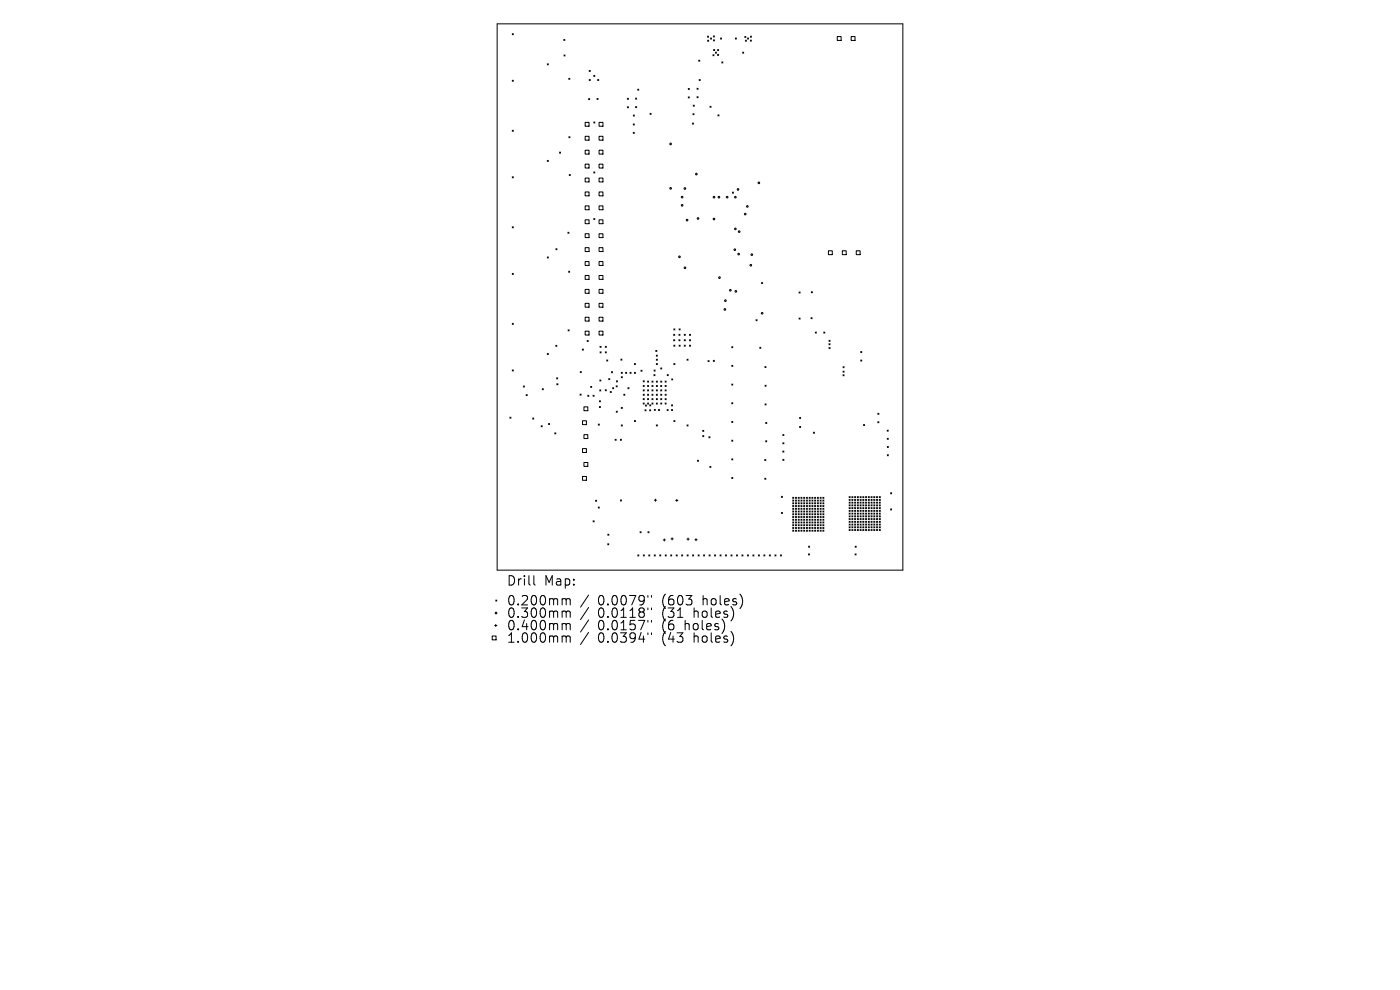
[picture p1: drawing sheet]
<svg xmlns="http://www.w3.org/2000/svg" width="297mm" height="210mm" viewBox="0 0 297 210" stroke-linecap="round" stroke-linejoin="round" font-family="sans-serif">
<defs><g id="words">
<g font-size="2.8">
<text x="107.4" y="124.5">Drill</text>
<text x="115.4" y="124.5">Map:</text>
<text x="107.4" y="128.7">0.200mm</text>
<text x="107.4" y="131.3">0.300mm</text>
<text x="126.9" y="128.7">0.0079&quot;</text>
<text x="126.9" y="131.3">0.0118&quot;</text>
<text x="140.6" y="128.7">(603</text>
<text x="140.6" y="131.3">(31</text>
<text x="147.4" y="131.3">holes)</text>
<text x="149.4" y="128.7">holes)</text>
<text x="107.4" y="134">0.400mm</text>
<text x="107.4" y="136.6">1.000mm</text>
<text x="126.9" y="134">0.0157&quot;</text>
<text x="126.9" y="136.6">0.0394&quot;</text>
<text x="140.6" y="134">(6</text>
<text x="140.6" y="136.6">(43</text>
<text x="145.5" y="134">holes)</text>
<text x="147.4" y="136.6">holes)</text>
</g>
</g></defs>
<g fill="none" stroke="#000" stroke-width=".21">
<path d="M105.5 5.1h86v115.8h-86zM108.7 7.1l.2 .3M108.7 17l.2 .2M108.9 7.1l-.2 .3M108.9 17l-.2 .2M116.1 13.5l.2 .3M116.3 13.5l-.2 .3M119.6 8.4l.2 .2M119.6 11.7l.3 .2M119.8 8.4l-.2 .2M119.9 11.7l-.3 .2M120.7 16.6l.2 .2"/>
<path d="M120.9 16.6l-.2 .2M125 14.9l.2 .3M125 16.9l.2 .2M125.2 14.9l-.2 .3M125.2 16.9l-.2 .2M126 16l.2 .2M126.2 16l-.2 .2M126.8 16.9l.2 .2M127 16.9l-.2 .2M135.3 18.9l.2 .2M135.5 18.9l-.2 .2M146 18.8l.2 .2"/>
<path d="M146.2 18.8l-.2 .2M147.9 18.7l.2 .2M148.1 18.7l-.2 .2M148.2 12.8l.3 .2M148.3 16.9l.2 .2M148.5 12.8l-.3 .2M148.5 16.9l-.2 .2M150.1 7.7l.2 .2M150.1 8.5l.2 .3M150.3 7.7l-.2 .2M150.3 8.5l-.2 .3M150.7 8.1l.3 .2"/>
<path d="M151 8.1l-.3 .2M151.2 11.6l.3 .2M151.3 7.6l.3 .2M151.3 8.4l.3 .3M151.4 10.5l.2 .2M151.5 11.6l-.3 .2M151.6 7.6l-.3 .2M151.6 8.4l-.3 .3M151.6 10.5l-.2 .2M151.8 11.1l.2 .2M152 11.1l-.2 .2M152.2 11.5l.3 .3"/>
<path d="M152.2 10.5l.3 .2M152.5 10.5l-.3 .2M152.5 11.5l-.3 .3M152.9 8.1l.2 .2M153.1 8.1l-.2 .2M153.1 13.1l.3 .3M153.4 13.1l-.3 .3M156 8.1l.2 .2M156.2 8.1l-.2 .2M157.5 11.1l.3 .2M157.8 11.1l-.3 .2M158 7.7l.2 .3"/>
<path d="M158.1 8.5l.3 .2M158.2 7.7l-.2 .3M158.4 8.5l-.3 .2M158.6 8.1l.2 .2M158.8 8.1l-.2 .2M159.2 7.7l.2 .2M159.2 8.5l.2 .2M159.4 7.7l-.2 .2M159.4 8.5l-.2 .2M177.6 7.8h.8v.8h-.8zM180.6 7.8h.8v.8h-.8zM108.7 27.6l.2 .3"/>
<path d="M108.7 37.5l.2 .2M108.9 27.6l-.2 .3M108.9 37.5l-.2 .2M116.1 34l.2 .3M116.3 34l-.2 .3M118.7 32.3l.2 .2M118.9 32.3l-.2 .2M120.7 29l.2 .2M120.8 37l.2 .3M120.9 29l-.2 .2M121 37l-.2 .3M124.1 26h.9v.8h-.9z"/>
<path d="M124.1 28.9h.9v.8h-.9zM124.1 31.9h.9v.8h-.9zM124.1 34.8h.9v.8h-.9zM124.1 37.8h.9v.8h-.9zM124.9 20.9l.2 .2M125.1 20.9l-.2 .2M126 25.9l.2 .2M126 36.5l.2 .2M126.2 25.9l-.2 .2M126.2 36.5l-.2 .2M126.6 20.9l.3 .2M126.9 20.9l-.3 .2"/>
<path d="M127.1 26h.8v.8h-.8zM127.1 28.9h.8v.8h-.8zM127.1 31.9h.8v.8h-.8zM127.1 34.8h.8v.8h-.8zM127.1 37.8h.8v.8h-.8zM133.1 20.8l.2 .3M133.1 22.6l.2 .3M133.3 20.8l-.2 .3M133.3 22.6l-.2 .3M134.3 28.1l.3 .2M134.3 26.3l.3 .2M134.3 24.4l.3 .2"/>
<path d="M134.6 28.1l-.3 .2M134.6 26.3l-.3 .2M134.6 24.4l-.3 .2M134.8 20.8l.3 .2M134.8 22.6l.3 .2M135.1 20.8l-.3 .2M135.1 22.6l-.3 .2M137.9 24l.2 .3M138.1 24l-.2 .3M146 20.6l.2 .2M146.2 20.6l-.2 .2M146.9 26.1l.2 .2"/>
<path d="M147 24.1l.2 .2M147.1 22.3l.2 .2M147.1 26.1l-.2 .2M147.2 24.1l-.2 .2M147.3 22.3l-.2 .2M147.9 20.5l.2 .2M148.1 20.5l-.2 .2M150.6 22.5l.3 .3M150.9 22.5l-.3 .3M152.3 24.4l.2 .2M152.5 24.4l-.2 .2M108.7 48.1l.2 .2"/>
<path d="M108.7 58l.2 .2M108.9 48.1l-.2 .2M108.9 58l-.2 .2M116.1 54.5l.2 .2M116.3 54.5l-.2 .2M117.9 52.8l.3 .2M118.2 52.8l-.3 .2M120.5 49.3l.2 .2M120.6 57.5l.3 .3M120.7 49.3l-.2 .2M120.9 57.5l-.3 .3M124.1 40.7h.9v.8h-.9z"/>
<path d="M124.1 43.7h.9v.8h-.9zM124.1 46.6h.9v.9h-.9zM124.1 49.6h.9v.8h-.9zM124.1 52.5h.9v.9h-.9zM124.1 55.5h.9v.8h-.9zM124.1 58.4h.9v.9h-.9zM126 46.4l.2 .2M126.2 46.4l-.2 .2M127.1 40.7h.8v.8h-.8zM127.1 43.7h.8v.8h-.8zM127.1 46.6h.8v.9h-.8zM127.1 49.6h.8v.8h-.8z"/>
<path d="M127.1 52.5h.8v.9h-.8zM127.1 55.5h.8v.8h-.8zM127.1 58.4h.8v.9h-.8zM155.4 40.8l.2 .2M155.6 40.8l-.2 .2M161.6 59.9l.2 .3M161.8 59.9l-.2 .3M175.7 53.2h.9v.8h-.9zM178.7 53.2h.8v.8h-.8zM181.6 53.2h.9v.8h-.9zM108.7 68.6l.2 .2M108.7 78.5l.2 .2"/>
<path d="M108.9 68.6l-.2 .2M108.9 78.5l-.2 .2M116.1 75l.2 .2M116.3 75l-.2 .2M117.9 73.2l.2 .3M118.1 73.2l-.2 .3M120.5 70l.2 .2M120.7 70l-.2 .2M123.1 78.8l.2 .3M123.3 78.8l-.2 .3M123.5 74l.3 .3M123.8 74l-.3 .3"/>
<path d="M124.1 61.4h.9v.8h-.9zM124.1 64.3h.9v.9h-.9zM124.1 67.3h.9v.8h-.9zM124.1 70.2h.9v.9h-.9zM124.6 72.2l.2 .2M124.8 72.2l-.2 .2M127.1 61.4h.8v.8h-.8zM127.1 64.3h.8v.9h-.8zM127.1 67.3h.8v.8h-.8zM127.1 70.2h.8v.9h-.8zM127.3 73.5l.2 .2M127.3 74.6l.2 .3"/>
<path d="M127.5 73.5l-.2 .2M127.5 74.6l-.2 .3M128.4 73.5l.2 .2M128.4 74.6l.2 .3M128.6 73.5l-.2 .2M128.6 74.6l-.2 .3M128.7 76.4l.2 .2M128.9 76.4l-.2 .2M129.7 78.8l.2 .3M129.9 78.8l-.2 .3M131.7 76.2l.3 .2M131.8 79l.2 .2"/>
<path d="M131.8 79.9l.2 .2M132 76.2l-.3 .2M132 79l-.2 .2M132 79.9l-.2 .2M132.7 79l.3 .2M133 79l-.3 .2M133.7 79l.2 .2M133.9 79l-.2 .2M134.6 79l.2 .2M134.6 77.1l.2 .3M134.8 77.1l-.2 .3M134.8 79l-.2 .2"/>
<path d="M136 78.5l.2 .3M136.2 78.5l-.2 .3M138.7 79.5l.3 .2M138.8 78.5l.2 .2M139 79.5l-.3 .2M139 78.5l-.2 .2M139.1 74.3l.3 .3M139.2 75.3l.3 .3M139.2 76.2l.3 .2M139.2 77.1l.3 .3M139.4 74.3l-.3 .3M139.5 75.3l-.3 .3"/>
<path d="M139.5 76.2l-.3 .2M139.5 77.1l-.3 .3M140.2 78l.2 .3M140.4 78l-.2 .3M141.5 79.5l.3 .2M141.8 79.5l-.3 .2M142.9 70.9l.2 .2M142.9 72.1l.2 .2M142.9 69.8l.3 .2M142.9 73.2l.3 .2M143 77.1l.2 .3M143.1 70.9l-.2 .2"/>
<path d="M143.1 72.1l-.2 .2M143.2 69.8l-.3 .2M143.2 73.2l-.3 .2M143.2 77.1l-.2 .3M144 70.9l.3 .2M144 72.1l.3 .2M144.1 69.8l.2 .2M144.1 73.2l.2 .2M144.3 70.9l-.3 .2M144.3 72.1l-.3 .2M144.3 73.2l-.2 .2M144.3 69.8l-.2 .2"/>
<path d="M145.2 73.2l.2 .2M145.2 70.9l.2 .2M145.2 72.1l.2 .2M145.4 72.1l-.2 .2M145.4 70.9l-.2 .2M145.4 73.2l-.2 .2M145.7 76.2l.3 .2M146 76.2l-.3 .2M146.3 73.2l.2 .2M146.3 70.9l.2 .2M146.3 72.1l.2 .2M146.5 70.9l-.2 .2"/>
<path d="M146.5 72.1l-.2 .2M146.5 73.2l-.2 .2M150.2 76.5l.2 .2M150.4 76.5l-.2 .2M151.3 76.4l.3 .3M151.6 76.4l-.3 .3M155.2 73.5l.3 .3M155.2 77.5l.3 .2M155.5 73.5l-.3 .3M155.5 77.5l-.3 .2M160.4 67.8l.2 .2M160.6 67.8l-.2 .2"/>
<path d="M161.2 73.7l.2 .2M161.4 73.7l-.2 .2M162.3 77.7l.2 .3M162.5 77.7l-.2 .3M169.5 61.9l.2 .3M169.5 67.5l.2 .2M169.7 61.9l-.2 .3M169.7 67.5l-.2 .2M172.1 67.4l.2 .2M172.1 61.9l.2 .2M172.3 67.4l-.2 .2M172.3 61.9l-.2 .2"/>
<path d="M173 70.4l.2 .3M173.2 70.4l-.2 .3M174.8 70.4l.2 .3M175 70.4l-.2 .3M175.9 72.9l.2 .2M175.9 72.2l.2 .2M175.9 73.7l.2 .3M176.1 72.9l-.2 .2M176.1 72.2l-.2 .2M176.1 73.7l-.2 .3M178.8 79.5l.3 .2M178.8 78.7l.3 .3"/>
<path d="M178.8 77.8l.3 .2M179.1 79.5l-.3 .2M179.1 78.7l-.3 .3M179.1 77.8l-.3 .2M182.6 74.6l.2 .2M182.6 76.4l.2 .2M182.8 74.6l-.2 .2M182.8 76.4l-.2 .2M108.2 88.5l.2 .2M108.4 88.5l-.2 .2M111 81.9l.3 .2M111.3 81.9l-.3 .2"/>
<path d="M111.6 83.7l.2 .2M111.8 83.7l-.2 .2M113 88.7l.2 .2M113.2 88.7l-.2 .2M114.8 90.3l.2 .2M115 90.3l-.2 .2M115 82.4l.3 .3M115.3 82.4l-.3 .3M116.4 89.8l.2 .3M116.6 89.8l-.2 .3M117.7 91.8l.2 .2M117.9 91.8l-.2 .2"/>
<path d="M118.1 80.1l.2 .3M118.1 81.4l.3 .2M118.3 80.1l-.2 .3M118.4 81.4l-.3 .2M123 83.6l.3 .2M123.3 83.6l-.3 .2M123.6 89.3h.8v.8h-.8zM123.6 95.2h.8v.8h-.8zM123.9 86.3h.8v.8h-.8zM123.9 92.2h.8v.8h-.8zM123.9 98.1h.8v.8h-.8zM124.7 83.8l.2 .3"/>
<path d="M124.9 83.8l-.2 .3M125.3 82l.2 .2M125.5 82l-.2 .2M125.8 83.8l.2 .3M126 83.8l-.2 .3M126.9 90l.3 .2M127.2 90l-.3 .2M127.2 85l.2 .2M127.2 86.2l.2 .3M127.2 82.7l.3 .2M127.2 80.6l.3 .2M127.4 85l-.2 .2"/>
<path d="M127.4 86.2l-.2 .3M127.5 82.7l-.3 .2M127.5 80.6l-.3 .2M128.4 82.7l.2 .2M128.6 82.7l-.2 .2M129.1 80.3l.3 .3M129.4 80.3l-.3 .3M129.5 83l.2 .3M129.7 83l-.2 .3M130 82.2l.2 .3M130.2 82.2l-.2 .3M130.5 93.2l.2 .2"/>
<path d="M130.7 81.8l.2 .3M130.7 93.2l-.2 .2M130.7 87.2l.3 .3M130.8 80.8l.2 .2M130.9 81.8l-.2 .3M131 87.2l-.3 .3M131 80.8l-.2 .2M131.6 93.2l.2 .2M131.8 86.4l.2 .2M131.8 90.1l.2 .3M131.8 93.2l-.2 .2M132 86.4l-.2 .2"/>
<path d="M132 90.1l-.2 .3M132.3 83.6l.3 .3M132.6 83.6l-.3 .3M133.2 82.2l.2 .3M133.4 82.2l-.2 .3M134.6 89.2l.2 .2M134.8 89.2l-.2 .2M136.4 83.6l.3 .3M136.4 84.6l.3 .2M136.4 81.8l.3 .2M136.4 80.8l.3 .2M136.4 82.7l.3 .2"/>
<path d="M136.4 85.5l.3 .2M136.7 81.8l-.3 .2M136.7 85.5l-.3 .2M136.7 80.8l-.3 .2M136.7 82.7l-.3 .2M136.7 83.6l-.3 .3M136.7 84.6l-.3 .2M136.8 86.9l.3 .3M136.9 85.9l.2 .2M137.1 86.9l-.3 .3M137.1 85.9l-.2 .2M137.4 81.8l.2 .2"/>
<path d="M137.4 84.6l.2 .2M137.4 85.5l.2 .2M137.4 82.7l.2 .2M137.4 83.6l.2 .3M137.4 80.8l.2 .3M137.6 80.8l-.2 .3M137.6 84.6l-.2 .2M137.6 81.8l-.2 .2M137.6 82.7l-.2 .2M137.6 83.6l-.2 .3M137.6 85.5l-.2 .2M137.8 86.9l.2 .3"/>
<path d="M137.8 85.9l.3 .2M138 86.9l-.2 .3M138.1 85.9l-.3 .2M138.3 82.7l.2 .2M138.3 85.5l.2 .2M138.3 83.6l.2 .3M138.3 80.8l.2 .3M138.3 84.6l.2 .2M138.3 81.8l.2 .2M138.5 83.6l-.2 .3M138.5 85.5l-.2 .2M138.5 80.8l-.2 .3"/>
<path d="M138.5 81.8l-.2 .2M138.5 82.7l-.2 .2M138.5 84.6l-.2 .2M138.8 86.8l.2 .3M139 86.8l-.2 .3M139.2 83.6l.3 .3M139.2 84.6l.3 .2M139.2 81.8l.3 .2M139.2 85.5l.3 .2M139.2 82.7l.3 .2M139.2 80.8l.3 .3M139.2 90.1l.3 .3"/>
<path d="M139.5 82.7l-.3 .2M139.5 84.6l-.3 .2M139.5 80.8l-.3 .3M139.5 81.8l-.3 .2M139.5 83.6l-.3 .3M139.5 85.5l-.3 .2M139.5 90.1l-.3 .3M139.7 86.9l.2 .2M139.9 86.9l-.2 .2M140.2 84.6l.2 .2M140.2 85.5l.2 .2M140.2 82.7l.2 .2"/>
<path d="M140.2 83.6l.2 .3M140.2 81.8l.2 .2M140.2 80.8l.2 .3M140.4 81.8l-.2 .2M140.4 83.6l-.2 .3M140.4 80.8l-.2 .3M140.4 82.7l-.2 .2M140.4 84.6l-.2 .2M140.4 85.5l-.2 .2M141.1 85.5l.2 .2M141.1 83.6l.2 .3M141.1 84.6l.2 .2"/>
<path d="M141.1 80.8l.2 .3M141.1 82.7l.2 .2M141.1 81.8l.2 .2M141.3 80.8l-.2 .3M141.3 82.7l-.2 .2M141.3 81.8l-.2 .2M141.3 83.6l-.2 .3M141.3 85.5l-.2 .2M141.3 84.6l-.2 .2M141.5 86.9l.2 .2M141.7 86.9l-.2 .2M142.5 86.9l.2 .2"/>
<path d="M142.5 85.9l.2 .2M142.5 80.4l.2 .2M142.7 86.9l-.2 .2M142.7 85.9l-.2 .2M142.7 80.4l-.2 .2M143 89.2l.2 .2M143.2 89.2l-.2 .2M145.7 90.1l.3 .3M146 90.1l-.3 .3M148 97.6l.2 .3M148.2 97.6l-.2 .3M149.1 91.3l.2 .2"/>
<path d="M149.1 92.4l.2 .2M149.3 91.3l-.2 .2M149.3 92.4l-.2 .2M150.4 92.6l.2 .3M150.6 98.9l.2 .3M150.6 92.6l-.2 .3M150.8 98.9l-.2 .3M155.2 85.4l.3 .3M155.2 81.5l.3 .2M155.2 89.4l.3 .2M155.2 93.4l.3 .2M155.2 97.3l.3 .3"/>
<path d="M155.5 81.5l-.3 .2M155.5 85.4l-.3 .3M155.5 89.4l-.3 .2M155.5 93.4l-.3 .2M155.5 97.3l-.3 .3M162.2 97.5l.3 .2M162.3 81.7l.2 .2M162.3 85.7l.2 .2M162.4 93.5l.3 .2M162.4 89.6l.3 .2M162.5 97.5l-.3 .2M162.5 81.7l-.2 .2"/>
<path d="M162.5 85.7l-.2 .2M162.7 93.5l-.3 .2M162.7 89.6l-.3 .2M166.1 95.7l.2 .2M166.1 97.4l.2 .3M166.1 92.2l.2 .2M166.1 93.9l.2 .3M166.3 95.7l-.2 .2M166.3 97.4l-.2 .3M166.3 92.2l-.2 .2M166.3 93.9l-.2 .3M169.6 88.5l.3 .3"/>
<path d="M169.6 90.5l.3 .2M169.9 88.5l-.3 .3M169.9 90.5l-.3 .2M172.5 91.7l.3 .2M172.8 91.7l-.3 .2M183.2 90l.2 .3M183.4 90l-.2 .3M186.2 89.5l.3 .2M186.2 87.7l.3 .2M186.5 89.5l-.3 .2M186.5 87.7l-.3 .2M188.2 91.2l.2 .3"/>
<path d="M188.2 93l.3 .2M188.2 94.7l.3 .2M188.2 96.5l.3 .2M188.4 91.2l-.2 .3M188.5 93l-.3 .2M188.5 94.7l-.3 .2M188.5 96.5l-.3 .2M123.6 101.1h.8v.8h-.8zM125.8 110.5l.3 .2M126.1 110.5l-.3 .2M126.3 106.1l.3 .2M126.6 106.1l-.3 .2"/>
<path d="M126.9 107.6l.2 .2M127.1 107.6l-.2 .2M128.9 115.3l.3 .3M128.9 113.3l.3 .2M129.2 115.3l-.3 .3M129.2 113.3l-.3 .2M131.6 106l.2 .3M131.8 106l-.2 .3M135.3 117.7l.2 .2M135.5 117.7l-.2 .2M135.8 112.8l.2 .2M136 112.8l-.2 .2"/>
<path d="M136.5 117.7l.2 .2M136.7 117.7l-.2 .2M137.5 112.8l.2 .2M137.6 117.7l.3 .2M137.7 112.8l-.2 .2M137.9 117.7l-.3 .2M138.8 117.7l.2 .2M138.8 106.1h.5M139 117.7l-.2 .2M139 105.9v.4M140 117.7l.2 .2M140.2 117.7l-.2 .2"/>
<path d="M140.7 114.5h.5M140.9 114.3v.5M141.1 117.7l.2 .2M141.3 117.7l-.2 .2M142.3 117.7l.2 .2M142.4 114.3h.4M142.5 117.7l-.2 .2M142.6 114.1v.4M143.3 106.1h.5M143.4 117.7l.3 .2M143.6 105.9v.5M143.7 117.7l-.3 .2"/>
<path d="M144.6 117.7l.2 .2M144.8 117.7l-.2 .2M145.7 114.4h.5M145.8 117.7l.2 .2M146 114.1v.5M146 117.7l-.2 .2M146.9 117.7l.3 .2M147.2 117.7l-.3 .2M147.4 114.5h.5M147.7 114.3v.4M148.1 117.7l.2 .2M148.3 117.7l-.2 .2"/>
<path d="M149.3 117.7l.2 .2M149.5 117.7l-.2 .2M150.4 117.7l.2 .2M150.6 117.7l-.2 .2M151.6 117.7l.2 .2M151.8 117.7l-.2 .2M152.7 117.7l.3 .2M153 117.7l-.3 .2M153.9 117.7l.2 .2M154.1 117.7l-.2 .2M155.1 117.7l.2 .2M155.2 101.3l.3 .2"/>
<path d="M155.3 117.7l-.2 .2M155.5 101.3l-.3 .2M156.2 117.7l.3 .2M156.5 117.7l-.3 .2M157.4 117.7l.2 .2M157.6 117.7l-.2 .2M158.6 117.7l.2 .2M158.8 117.7l-.2 .2M159.7 117.7l.2 .2M159.9 117.7l-.2 .2M160.9 117.7l.2 .2M161.1 117.7l-.2 .2"/>
<path d="M162 117.7l.3 .2M162.2 101.4l.3 .3M162.3 117.7l-.3 .2M162.5 101.4l-.3 .3M163.2 117.7l.2 .2M163.4 117.7l-.2 .2M164.4 117.7l.2 .2M164.6 117.7l-.2 .2M165.6 117.7l.2 .2M165.8 105.3l.2 .2M165.8 108.7l.2 .2M165.8 117.7l-.2 .2"/>
<path d="M166 105.3l-.2 .2M166 108.7l-.2 .2M168.2 112.5l.2 .2M168.2 107.8l.2 .2M168.2 105.5l.2 .2M168.2 106.1l.2 .2M168.2 106.7l.2 .2M168.2 107.2l.2 .3M168.2 108.4l.2 .2M168.2 109l.2 .2M168.2 109.6l.2 .2M168.2 110.1l.2 .3"/>
<path d="M168.2 110.7l.2 .3M168.2 111.3l.2 .2M168.2 111.9l.2 .2M168.4 105.5l-.2 .2M168.4 106.1l-.2 .2M168.4 106.7l-.2 .2M168.4 107.2l-.2 .3M168.4 107.8l-.2 .2M168.4 108.4l-.2 .2M168.4 109l-.2 .2M168.4 109.6l-.2 .2M168.4 110.1l-.2 .3"/>
<path d="M168.4 110.7l-.2 .3M168.4 111.3l-.2 .2M168.4 111.9l-.2 .2M168.4 112.5l-.2 .2M168.7 105.5l.3 .2M168.7 108.4l.3 .2M168.7 106.1l.3 .2M168.7 106.7l.3 .2M168.7 107.2l.3 .3M168.7 107.8l.3 .2M168.7 109l.3 .2M168.7 109.6l.3 .2"/>
<path d="M168.7 110.1l.3 .3M168.7 110.7l.3 .3M168.7 111.3l.3 .2M168.7 111.9l.3 .2M168.7 112.5l.3 .2M169 105.5l-.3 .2M169 106.1l-.3 .2M169 106.7l-.3 .2M169 107.2l-.3 .3M169 107.8l-.3 .2M169 108.4l-.3 .2M169 109l-.3 .2"/>
<path d="M169 109.6l-.3 .2M169 110.1l-.3 .3M169 110.7l-.3 .3M169 111.3l-.3 .2M169 111.9l-.3 .2M169 112.5l-.3 .2M169.3 106.1l.3 .2M169.3 109l.3 .2M169.3 107.2l.3 .3M169.3 107.8l.3 .2M169.3 108.4l.3 .2M169.3 109.6l.3 .2"/>
<path d="M169.3 110.1l.3 .3M169.3 110.7l.3 .3M169.3 111.3l.3 .2M169.3 111.9l.3 .2M169.3 112.5l.3 .2M169.3 105.5l.3 .2M169.3 106.7l.3 .2M169.6 105.5l-.3 .2M169.6 106.1l-.3 .2M169.6 106.7l-.3 .2M169.6 107.2l-.3 .3M169.6 107.8l-.3 .2"/>
<path d="M169.6 108.4l-.3 .2M169.6 109l-.3 .2M169.6 109.6l-.3 .2M169.6 110.1l-.3 .3M169.6 110.7l-.3 .3M169.6 111.3l-.3 .2M169.6 111.9l-.3 .2M169.6 112.5l-.3 .2M169.9 106.7l.2 .2M169.9 109.6l.2 .2M169.9 107.8l.2 .2M169.9 108.4l.2 .2"/>
<path d="M169.9 109l.2 .2M169.9 110.1l.2 .3M169.9 110.7l.2 .3M169.9 111.3l.2 .2M169.9 111.9l.2 .2M169.9 112.5l.2 .2M169.9 106.1l.2 .2M169.9 107.2l.2 .3M169.9 105.5l.2 .2M170.1 105.5l-.2 .2M170.1 106.1l-.2 .2M170.1 106.7l-.2 .2"/>
<path d="M170.1 107.2l-.2 .3M170.1 107.8l-.2 .2M170.1 108.4l-.2 .2M170.1 109l-.2 .2M170.1 109.6l-.2 .2M170.1 110.1l-.2 .3M170.1 110.7l-.2 .3M170.1 111.3l-.2 .2M170.1 111.9l-.2 .2M170.1 112.5l-.2 .2M170.5 107.2l.2 .3M170.5 110.1l.2 .3"/>
<path d="M170.5 108.4l.2 .2M170.5 109l.2 .2M170.5 109.6l.2 .2M170.5 110.7l.2 .3M170.5 111.3l.2 .2M170.5 111.9l.2 .2M170.5 112.5l.2 .2M170.5 106.7l.2 .2M170.5 107.8l.2 .2M170.5 106.1l.2 .2M170.5 105.5l.2 .2M170.7 105.5l-.2 .2"/>
<path d="M170.7 106.1l-.2 .2M170.7 106.7l-.2 .2M170.7 107.2l-.2 .3M170.7 107.8l-.2 .2M170.7 108.4l-.2 .2M170.7 109l-.2 .2M170.7 109.6l-.2 .2M170.7 110.1l-.2 .3M170.7 110.7l-.2 .3M170.7 111.3l-.2 .2M170.7 111.9l-.2 .2M170.7 112.5l-.2 .2"/>
<path d="M171.1 107.8l.2 .2M171.1 110.7l.2 .3M171.1 109l.2 .2M171.1 109.6l.2 .2M171.1 110.1l.2 .3M171.1 111.3l.2 .2M171.1 111.9l.2 .2M171.1 112.5l.2 .2M171.1 107.2l.2 .3M171.1 108.4l.2 .2M171.1 106.7l.2 .2M171.1 106.1l.2 .2"/>
<path d="M171.1 105.5l.2 .2M171.3 105.5l-.2 .2M171.3 106.1l-.2 .2M171.3 106.7l-.2 .2M171.3 107.2l-.2 .3M171.3 107.8l-.2 .2M171.3 108.4l-.2 .2M171.3 109l-.2 .2M171.3 109.6l-.2 .2M171.3 110.1l-.2 .3M171.3 110.7l-.2 .3M171.3 111.3l-.2 .2"/>
<path d="M171.3 111.9l-.2 .2M171.3 112.5l-.2 .2M171.5 117.5l.2 .2M171.5 115.9l.3 .2M171.7 108.4l.2 .2M171.7 111.3l.2 .2M171.7 109.6l.2 .2M171.7 110.1l.2 .3M171.7 110.7l.2 .3M171.7 111.9l.2 .2M171.7 112.5l.2 .2M171.7 107.8l.2 .2"/>
<path d="M171.7 109l.2 .2M171.7 107.2l.2 .3M171.7 106.7l.2 .2M171.7 106.1l.2 .2M171.7 105.5l.2 .2M171.7 117.5l-.2 .2M171.8 115.9l-.3 .2M171.9 105.5l-.2 .2M171.9 106.1l-.2 .2M171.9 106.7l-.2 .2M171.9 107.2l-.2 .3M171.9 107.8l-.2 .2"/>
<path d="M171.9 108.4l-.2 .2M171.9 109l-.2 .2M171.9 109.6l-.2 .2M171.9 110.1l-.2 .3M171.9 110.7l-.2 .3M171.9 111.3l-.2 .2M171.9 111.9l-.2 .2M171.9 112.5l-.2 .2M172.2 109l.3 .2M172.2 111.9l.3 .2M172.2 110.1l.3 .3M172.2 110.7l.3 .3"/>
<path d="M172.2 111.3l.3 .2M172.2 112.5l.3 .2M172.2 108.4l.3 .2M172.2 109.6l.3 .2M172.2 107.8l.3 .2M172.2 107.2l.3 .3M172.2 106.7l.3 .2M172.2 106.1l.3 .2M172.2 105.5l.3 .2M172.5 105.5l-.3 .2M172.5 106.1l-.3 .2M172.5 106.7l-.3 .2"/>
<path d="M172.5 107.2l-.3 .3M172.5 107.8l-.3 .2M172.5 108.4l-.3 .2M172.5 109l-.3 .2M172.5 109.6l-.3 .2M172.5 110.1l-.3 .3M172.5 110.7l-.3 .3M172.5 111.3l-.3 .2M172.5 111.9l-.3 .2M172.5 112.5l-.3 .2M172.8 109.6l.2 .2M172.8 112.5l.2 .2"/>
<path d="M172.8 110.7l.2 .3M172.8 111.3l.2 .2M172.8 111.9l.2 .2M172.8 109l.2 .2M172.8 110.1l.2 .3M172.8 108.4l.2 .2M172.8 107.8l.2 .2M172.8 107.2l.2 .3M172.8 106.7l.2 .2M172.8 106.1l.2 .2M172.8 105.5l.2 .2M173 105.5l-.2 .2"/>
<path d="M173 106.1l-.2 .2M173 106.7l-.2 .2M173 107.2l-.2 .3M173 107.8l-.2 .2M173 108.4l-.2 .2M173 109l-.2 .2M173 109.6l-.2 .2M173 110.1l-.2 .3M173 110.7l-.2 .3M173 111.3l-.2 .2M173 111.9l-.2 .2M173 112.5l-.2 .2"/>
<path d="M173.4 110.1l.2 .3M173.4 111.3l.2 .2M173.4 111.9l.2 .2M173.4 112.5l.2 .2M173.4 109.6l.2 .2M173.4 110.7l.2 .3M173.4 109l.2 .2M173.4 108.4l.2 .2M173.4 107.8l.2 .2M173.4 107.2l.2 .3M173.4 106.7l.2 .2M173.4 106.1l.2 .2"/>
<path d="M173.4 105.5l.2 .2M173.6 105.5l-.2 .2M173.6 106.1l-.2 .2M173.6 106.7l-.2 .2M173.6 107.2l-.2 .3M173.6 107.8l-.2 .2M173.6 108.4l-.2 .2M173.6 109l-.2 .2M173.6 109.6l-.2 .2M173.6 110.1l-.2 .3M173.6 110.7l-.2 .3M173.6 111.3l-.2 .2"/>
<path d="M173.6 111.9l-.2 .2M173.6 112.5l-.2 .2M174 110.7l.2 .3M174 111.9l.2 .2M174 112.5l.2 .2M174 110.1l.2 .3M174 111.3l.2 .2M174 109.6l.2 .2M174 109l.2 .2M174 108.4l.2 .2M174 107.8l.2 .2M174 107.2l.2 .3"/>
<path d="M174 106.7l.2 .2M174 106.1l.2 .2M174 105.5l.2 .2M174.2 105.5l-.2 .2M174.2 106.1l-.2 .2M174.2 106.7l-.2 .2M174.2 107.2l-.2 .3M174.2 107.8l-.2 .2M174.2 108.4l-.2 .2M174.2 109l-.2 .2M174.2 109.6l-.2 .2M174.2 110.1l-.2 .3"/>
<path d="M174.2 110.7l-.2 .3M174.2 111.3l-.2 .2M174.2 111.9l-.2 .2M174.2 112.5l-.2 .2M174.6 111.3l.2 .2M174.6 112.5l.2 .2M174.6 110.7l.2 .3M174.6 111.9l.2 .2M174.6 110.1l.2 .3M174.6 109.6l.2 .2M174.6 109l.2 .2M174.6 108.4l.2 .2"/>
<path d="M174.6 107.8l.2 .2M174.6 107.2l.2 .3M174.6 106.7l.2 .2M174.6 106.1l.2 .2M174.6 105.5l.2 .2M174.8 105.5l-.2 .2M174.8 106.1l-.2 .2M174.8 106.7l-.2 .2M174.8 107.2l-.2 .3M174.8 107.8l-.2 .2M174.8 108.4l-.2 .2M174.8 109l-.2 .2"/>
<path d="M174.8 109.6l-.2 .2M174.8 110.1l-.2 .3M174.8 110.7l-.2 .3M174.8 111.3l-.2 .2M174.8 111.9l-.2 .2M174.8 112.5l-.2 .2M180.1 111.2l.3 .2M180.1 105.3l.3 .3M180.1 105.9l.3 .3M180.1 106.5l.3 .2M180.1 107.1l.3 .2M180.1 107.7l.3 .2"/>
<path d="M180.1 108.3l.3 .2M180.1 108.8l.3 .3M180.1 109.4l.3 .2M180.1 110l.3 .2M180.1 110.6l.3 .2M180.1 111.7l.3 .3M180.1 112.3l.3 .3M180.4 108.8l-.3 .3M180.4 105.3l-.3 .3M180.4 105.9l-.3 .3M180.4 106.5l-.3 .2M180.4 107.1l-.3 .2"/>
<path d="M180.4 107.7l-.3 .2M180.4 108.3l-.3 .2M180.4 109.4l-.3 .2M180.4 110l-.3 .2M180.4 110.6l-.3 .2M180.4 111.2l-.3 .2M180.4 111.7l-.3 .3M180.4 112.3l-.3 .3M180.7 111.7l.2 .3M180.7 105.9l.2 .3M180.7 106.5l.2 .2M180.7 107.1l.2 .2"/>
<path d="M180.7 107.7l.2 .2M180.7 108.3l.2 .2M180.7 108.8l.2 .3M180.7 109.4l.2 .2M180.7 110l.2 .2M180.7 110.6l.2 .2M180.7 111.2l.2 .2M180.7 112.3l.2 .3M180.7 105.3l.2 .3M180.9 108.3l-.2 .2M180.9 105.3l-.2 .3M180.9 105.9l-.2 .3"/>
<path d="M180.9 106.5l-.2 .2M180.9 107.1l-.2 .2M180.9 107.7l-.2 .2M180.9 108.8l-.2 .3M180.9 109.4l-.2 .2M180.9 110l-.2 .2M180.9 110.6l-.2 .2M180.9 111.2l-.2 .2M180.9 111.7l-.2 .3M180.9 112.3l-.2 .3M181.3 112.3l.2 .3M181.3 106.5l.2 .2"/>
<path d="M181.3 107.1l.2 .2M181.3 107.7l.2 .2M181.3 108.3l.2 .2M181.3 108.8l.2 .3M181.3 109.4l.2 .2M181.3 110l.2 .2M181.3 110.6l.2 .2M181.3 111.2l.2 .2M181.3 111.7l.2 .3M181.3 105.9l.2 .3M181.3 105.3l.2 .3M181.4 117.5l.2 .2"/>
<path d="M181.4 115.9l.2 .2M181.5 107.7l-.2 .2M181.5 105.3l-.2 .3M181.5 105.9l-.2 .3M181.5 106.5l-.2 .2M181.5 107.1l-.2 .2M181.5 108.3l-.2 .2M181.5 108.8l-.2 .3M181.5 109.4l-.2 .2M181.5 110l-.2 .2M181.5 110.6l-.2 .2M181.5 111.2l-.2 .2"/>
<path d="M181.5 111.7l-.2 .3M181.5 112.3l-.2 .3M181.6 117.5l-.2 .2M181.6 115.9l-.2 .2M181.9 107.1l.2 .2M181.9 107.7l.2 .2M181.9 108.3l.2 .2M181.9 108.8l.2 .3M181.9 109.4l.2 .2M181.9 110l.2 .2M181.9 110.6l.2 .2M181.9 111.2l.2 .2"/>
<path d="M181.9 111.7l.2 .3M181.9 112.3l.2 .3M181.9 106.5l.2 .2M181.9 105.9l.2 .3M181.9 105.3l.2 .3M182.1 107.1l-.2 .2M182.1 105.3l-.2 .3M182.1 105.9l-.2 .3M182.1 106.5l-.2 .2M182.1 107.7l-.2 .2M182.1 108.3l-.2 .2M182.1 108.8l-.2 .3"/>
<path d="M182.1 109.4l-.2 .2M182.1 110l-.2 .2M182.1 110.6l-.2 .2M182.1 111.2l-.2 .2M182.1 111.7l-.2 .3M182.1 112.3l-.2 .3M182.5 107.7l.2 .2M182.5 108.3l.2 .2M182.5 108.8l.2 .3M182.5 109.4l.2 .2M182.5 110l.2 .2M182.5 110.6l.2 .2"/>
<path d="M182.5 111.2l.2 .2M182.5 111.7l.2 .3M182.5 112.3l.2 .3M182.5 107.1l.2 .2M182.5 106.5l.2 .2M182.5 105.9l.2 .3M182.5 105.3l.2 .3M182.7 106.5l-.2 .2M182.7 105.3l-.2 .3M182.7 105.9l-.2 .3M182.7 107.1l-.2 .2M182.7 107.7l-.2 .2"/>
<path d="M182.7 108.3l-.2 .2M182.7 108.8l-.2 .3M182.7 109.4l-.2 .2M182.7 110l-.2 .2M182.7 110.6l-.2 .2M182.7 111.2l-.2 .2M182.7 111.7l-.2 .3M182.7 112.3l-.2 .3M183 108.3l.3 .2M183 108.8l.3 .3M183 109.4l.3 .2M183 110l.3 .2"/>
<path d="M183 110.6l.3 .2M183 111.2l.3 .2M183 111.7l.3 .3M183 112.3l.3 .3M183 107.7l.3 .2M183 107.1l.3 .2M183 106.5l.3 .2M183 105.9l.3 .3M183 105.3l.3 .3M183.3 105.9l-.3 .3M183.3 105.3l-.3 .3M183.3 106.5l-.3 .2"/>
<path d="M183.3 107.1l-.3 .2M183.3 107.7l-.3 .2M183.3 108.3l-.3 .2M183.3 108.8l-.3 .3M183.3 109.4l-.3 .2M183.3 110l-.3 .2M183.3 110.6l-.3 .2M183.3 111.2l-.3 .2M183.3 111.7l-.3 .3M183.3 112.3l-.3 .3M183.6 108.8l.3 .3M183.6 109.4l.3 .2"/>
<path d="M183.6 110l.3 .2M183.6 110.6l.3 .2M183.6 111.2l.3 .2M183.6 111.7l.3 .3M183.6 112.3l.3 .3M183.6 108.3l.3 .2M183.6 107.7l.3 .2M183.6 107.1l.3 .2M183.6 106.5l.3 .2M183.6 105.9l.3 .3M183.6 105.3l.3 .3M183.9 105.3l-.3 .3"/>
<path d="M183.9 105.9l-.3 .3M183.9 106.5l-.3 .2M183.9 107.1l-.3 .2M183.9 107.7l-.3 .2M183.9 108.3l-.3 .2M183.9 108.8l-.3 .3M183.9 109.4l-.3 .2M183.9 110l-.3 .2M183.9 110.6l-.3 .2M183.9 111.2l-.3 .2M183.9 111.7l-.3 .3M183.9 112.3l-.3 .3"/>
<path d="M184.2 109.4l.2 .2M184.2 110l.2 .2M184.2 110.6l.2 .2M184.2 111.2l.2 .2M184.2 111.7l.2 .3M184.2 112.3l.2 .3M184.2 108.8l.2 .3M184.2 108.3l.2 .2M184.2 107.7l.2 .2M184.2 107.1l.2 .2M184.2 106.5l.2 .2M184.2 105.9l.2 .3"/>
<path d="M184.2 105.3l.2 .3M184.4 105.3l-.2 .3M184.4 105.9l-.2 .3M184.4 106.5l-.2 .2M184.4 107.1l-.2 .2M184.4 107.7l-.2 .2M184.4 108.3l-.2 .2M184.4 108.8l-.2 .3M184.4 109.4l-.2 .2M184.4 110l-.2 .2M184.4 110.6l-.2 .2M184.4 111.2l-.2 .2"/>
<path d="M184.4 111.7l-.2 .3M184.4 112.3l-.2 .3M184.8 110l.2 .2M184.8 110.6l.2 .2M184.8 111.2l.2 .2M184.8 111.7l.2 .3M184.8 112.3l.2 .3M184.8 109.4l.2 .2M184.8 108.8l.2 .3M184.8 108.3l.2 .2M184.8 107.7l.2 .2M184.8 107.1l.2 .2"/>
<path d="M184.8 106.5l.2 .2M184.8 105.9l.2 .3M184.8 105.3l.2 .3M185 105.3l-.2 .3M185 105.9l-.2 .3M185 106.5l-.2 .2M185 107.1l-.2 .2M185 107.7l-.2 .2M185 108.3l-.2 .2M185 108.8l-.2 .3M185 109.4l-.2 .2M185 110l-.2 .2"/>
<path d="M185 110.6l-.2 .2M185 111.2l-.2 .2M185 111.7l-.2 .3M185 112.3l-.2 .3M185.4 110.6l.2 .2M185.4 111.2l.2 .2M185.4 111.7l.2 .3M185.4 112.3l.2 .3M185.4 110l.2 .2M185.4 109.4l.2 .2M185.4 108.8l.2 .3M185.4 108.3l.2 .2"/>
<path d="M185.4 107.7l.2 .2M185.4 107.1l.2 .2M185.4 106.5l.2 .2M185.4 105.9l.2 .3M185.4 105.3l.2 .3M185.6 105.3l-.2 .3M185.6 105.9l-.2 .3M185.6 106.5l-.2 .2M185.6 107.1l-.2 .2M185.6 107.7l-.2 .2M185.6 108.3l-.2 .2M185.6 108.8l-.2 .3"/>
<path d="M185.6 109.4l-.2 .2M185.6 110l-.2 .2M185.6 110.6l-.2 .2M185.6 111.2l-.2 .2M185.6 111.7l-.2 .3M185.6 112.3l-.2 .3M185.9 111.2l.3 .2M185.9 111.7l.3 .3M185.9 112.3l.3 .3M185.9 110.6l.3 .2M185.9 110l.3 .2M185.9 109.4l.3 .2"/>
<path d="M185.9 108.8l.3 .3M185.9 108.3l.3 .2M185.9 107.7l.3 .2M185.9 107.1l.3 .2M185.9 106.5l.3 .2M185.9 105.9l.3 .3M185.9 105.3l.3 .3M186.2 105.3l-.3 .3M186.2 105.9l-.3 .3M186.2 106.5l-.3 .2M186.2 107.1l-.3 .2M186.2 107.7l-.3 .2"/>
<path d="M186.2 108.3l-.3 .2M186.2 108.8l-.3 .3M186.2 109.4l-.3 .2M186.2 110l-.3 .2M186.2 110.6l-.3 .2M186.2 111.2l-.3 .2M186.2 111.7l-.3 .3M186.2 112.3l-.3 .3M186.5 112.3l.3 .3M186.5 111.2l.3 .2M186.5 110.6l.3 .2M186.5 110l.3 .2"/>
<path d="M186.5 109.4l.3 .2M186.5 108.8l.3 .3M186.5 108.3l.3 .2M186.5 107.7l.3 .2M186.5 107.1l.3 .2M186.5 106.5l.3 .2M186.5 105.9l.3 .3M186.5 105.3l.3 .3M186.5 111.7l.3 .3M186.8 105.3l-.3 .3M186.8 105.9l-.3 .3M186.8 106.5l-.3 .2"/>
<path d="M186.8 107.1l-.3 .2M186.8 112.3l-.3 .3M186.8 107.7l-.3 .2M186.8 108.3l-.3 .2M186.8 108.8l-.3 .3M186.8 109.4l-.3 .2M186.8 110l-.3 .2M186.8 110.6l-.3 .2M186.8 111.2l-.3 .2M186.8 111.7l-.3 .3M188.9 104.5l.3 .3M188.9 108l.3 .2"/>
<path d="M189.2 104.5l-.3 .3M189.2 108l-.3 .2M104.4 134.9h.8v.8h-.8zM104.9 132.7h.5M105.2 127.3l.2 .2M105.2 132.5v.4M105.4 127.3l-.2 .2M113.3 122.1v1.7l.2 .3M119.5 127h.3l.3 .3M119.5 129.6l.5 .1 .1 .2M119.5 132.3h.3l.3 .3M119.5 134.9l.5 .1 .1 .2"/>
<path d="M120.1 127.3l.3-.3 .5 .1 .1 1.2M120.1 127.3v1M120.1 129.9v1.1M120.1 132.6v1M120.1 135.2v1M120.1 129.9l.3-.3 .5 .1 .1 1.3M120.1 132.6l.3-.3 .5 .1 .1 1.2M120.1 135.2l.3-.3 .5 .1 .1 1.2M124.9 126.2l-1.7 2.6M124.9 128.9l-1.7 2.5M124.9 131.5l-1.7 2.6M124.9 134.1l-1.7 2.6"/>
<path d="M137.4 126.3v.4M137.4 129v.3M137.4 131.6v.4M137.4 134.2v.4M138.2 126.3v.4M138.2 129v.3M138.2 131.6v.4M138.2 134.2v.4"/>
<circle cx="142.3" cy="40" r=".17"/>
<circle cx="142.3" cy="30.5" r=".17"/>
<circle cx="145.3" cy="40" r=".17"/>
<circle cx="147.7" cy="36.9" r=".17"/>
<circle cx="161" cy="38.8" r=".17"/>
<circle cx="144.1" cy="54.5" r=".17"/>
<circle cx="144.7" cy="43.6" r=".17"/>
<circle cx="144.7" cy="41.8" r=".17"/>
<circle cx="145.3" cy="56.8" r=".17"/>
<circle cx="145.8" cy="46.7" r=".17"/>
<circle cx="148.1" cy="46.3" r=".17"/>
<circle cx="151.5" cy="46.5" r=".17"/>
<circle cx="151.5" cy="41.8" r=".17"/>
<circle cx="152.5" cy="41.8" r=".17"/>
<circle cx="152.6" cy="58.9" r=".17"/>
<circle cx="154.3" cy="41.8" r=".17"/>
<circle cx="155.9" cy="53" r=".17"/>
<circle cx="156" cy="48.6" r=".17"/>
<circle cx="156" cy="41.8" r=".17"/>
<circle cx="156.6" cy="40.2" r=".17"/>
<circle cx="156.7" cy="53.9" r=".17"/>
<circle cx="156.8" cy="49.1" r=".17"/>
<circle cx="158.1" cy="45.4" r=".17"/>
<circle cx="158.5" cy="43.8" r=".17"/>
<circle cx="159.3" cy="56.3" r=".17"/>
<circle cx="159.5" cy="54" r=".17"/>
<circle cx="153.8" cy="65.6" r=".17"/>
<circle cx="153.9" cy="63.8" r=".17"/>
<circle cx="154.9" cy="61.6" r=".17"/>
<circle cx="156.1" cy="61.8" r=".17"/>
<circle cx="161.7" cy="66.5" r=".17"/>
<circle cx="105.2" cy="130" r=".17"/>
</g>
<use href="#words"/>
</svg>
